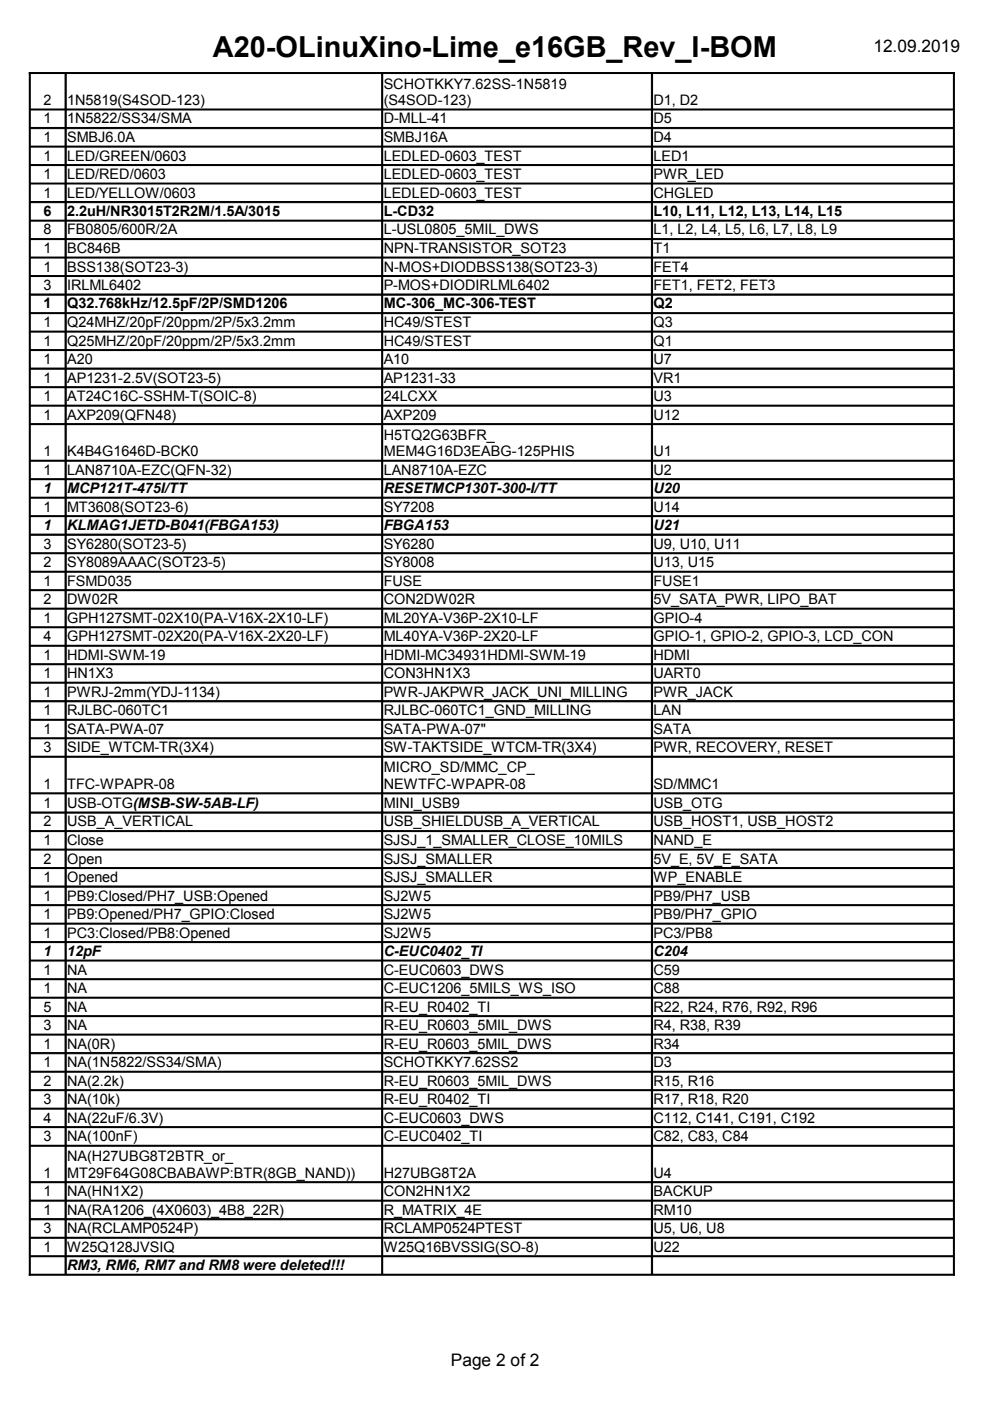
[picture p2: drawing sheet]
<svg xmlns="http://www.w3.org/2000/svg" width="210mm" height="297mm" viewBox="0 0 210 297" stroke-linecap="round" stroke-linejoin="round" font-family="sans-serif">
<defs><g id="words">
<text font-size="6.1" x="45.2" y="12">A20-OLinuXino-Lime_e16GB_Rev_I-BOM</text>
<g font-size="3.7">
<text x="185.2" y="11.1">12.09.2019</text>
<text x="95.6" y="289.7">Page 2 of 2</text>
</g>
<g font-size="3.1">
<text x="9.2" y="22.3">2</text>
<text x="14.2" y="22.3">1N5819(S4SOD-123)</text>
<text x="81.4" y="18.8">SCHOTKKY7.62SS-1N5819</text>
<text x="81.4" y="22.3">(S4SOD-123)</text>
<text x="138.5" y="22.3">D1, D2</text>
<text x="9.2" y="26.2">1</text>
<text x="14.2" y="26.2">1N5822/SS34/SMA</text>
<text x="81.4" y="26.2">D-MLL-41</text>
<text x="138.5" y="26.2">D5</text>
<text x="9.2" y="30.1">1</text>
<text x="9.2" y="34">1</text>
<text x="14.2" y="30.1">SMBJ6.0A</text>
<text x="14.2" y="34">LED/GREEN/0603</text>
<text x="81.4" y="30.1">SMBJ16A</text>
<text x="81.4" y="34">LEDLED-0603_TEST</text>
<text x="138.5" y="30.1">D4</text>
<text x="138.5" y="34">LED1</text>
<text x="9.2" y="38">1</text>
<text x="9.2" y="41.9">1</text>
<text x="14.2" y="38">LED/RED/0603</text>
<text x="14.2" y="41.9">LED/YELLOW/0603</text>
<text x="81.4" y="38">LEDLED-0603_TEST</text>
<text x="81.4" y="41.9">LEDLED-0603_TEST</text>
<text x="138.5" y="38">PWR_LED</text>
<text x="138.5" y="41.9">CHGLED</text>
<text x="9.2" y="45.8">6</text>
<text x="14.2" y="45.8">2.2uH/NR3015T2R2M/1.5A/3015</text>
<text x="81.4" y="45.8">L-CD32</text>
<text x="138.5" y="45.8">L10, L11, L12, L13, L14, L15</text>
<text x="9.2" y="49.7">8</text>
<text x="9.2" y="53.7">1</text>
<text x="14.2" y="49.7">FB0805/600R/2A</text>
<text x="14.2" y="53.7">BC846B</text>
<text x="81.4" y="49.7">L-USL0805_5MIL_DWS</text>
<text x="81.4" y="53.7">NPN-TRANSISTOR_SOT23</text>
<text x="138.5" y="49.7">L1, L2, L4, L5, L6, L7, L8, L9</text>
<text x="138.5" y="53.7">T1</text>
<text x="9.2" y="57.6">1</text>
<text x="14.2" y="57.6">BSS138(SOT23-3)</text>
<text x="81.4" y="57.6">N-MOS+DIODBSS138(SOT23-3)</text>
<text x="138.5" y="57.6">FET4</text>
<text x="9.2" y="61.5">3</text>
<text x="9.2" y="65.4">1</text>
<text x="14.2" y="61.5">IRLML6402</text>
<text x="14.2" y="65.4">Q32.768kHz/12.5pF/2P/SMD1206</text>
<text x="81.4" y="61.5">P-MOS+DIODIRLML6402</text>
<text x="81.4" y="65.4">MC-306_MC-306-TEST</text>
<text x="138.5" y="61.5">FET1, FET2, FET3</text>
<text x="138.5" y="65.4">Q2</text>
<text x="9.2" y="69.4">1</text>
<text x="14.2" y="69.4">Q24MHZ/20pF/20ppm/2P/5x3.2mm</text>
<text x="81.4" y="69.4">HC49/STEST</text>
<text x="138.5" y="69.4">Q3</text>
<text x="9.2" y="73.3">1</text>
<text x="9.2" y="77.2">1</text>
<text x="14.2" y="73.3">Q25MHZ/20pF/20ppm/2P/5x3.2mm</text>
<text x="14.2" y="77.2">A20</text>
<text x="81.4" y="73.3">HC49/STEST</text>
<text x="81.4" y="77.2">A10</text>
<text x="138.5" y="73.3">Q1</text>
<text x="138.5" y="77.2">U7</text>
<text x="9.2" y="81.1">1</text>
<text x="14.2" y="81.1">AP1231-2.5V(SOT23-5)</text>
<text x="81.4" y="81.1">AP1231-33</text>
<text x="138.5" y="81.1">VR1</text>
<text x="9.2" y="85">1</text>
<text x="9.2" y="89">1</text>
<text x="14.2" y="85">AT24C16C-SSHM-T(SOIC-8)</text>
<text x="14.2" y="89">AXP209(QFN48)</text>
<text x="81.4" y="85">24LCXX</text>
<text x="81.4" y="89">AXP209</text>
<text x="138.5" y="85">U3</text>
<text x="138.5" y="89">U12</text>
<text x="81.4" y="93.2">H5TQ2G63BFR_</text>
<text x="9.2" y="96.7">1</text>
<text x="9.2" y="100.6">1</text>
<text x="14.2" y="96.7">K4B4G1646D-BCK0</text>
<text x="14.2" y="100.6">LAN8710A-EZC(QFN-32)</text>
<text x="81.4" y="100.6">LAN8710A-EZC</text>
<text x="81.4" y="96.7">MEM4G16D3EABG-125PHIS</text>
<text x="138.5" y="96.7">U1</text>
<text x="138.5" y="100.6">U2</text>
<text x="9.2" y="104.5">1</text>
<text x="14.2" y="104.5">MCP121T-475I/TT</text>
<text x="81.4" y="104.5">RESETMCP130T-300-I/TT</text>
<text x="138.5" y="104.5">U20</text>
<text x="9.2" y="108.5">1</text>
<text x="9.2" y="112.4">1</text>
<text x="14.2" y="108.5">MT3608(SOT23-6)</text>
<text x="14.2" y="112.4">KLMAG1JETD-B041(FBGA153)</text>
<text x="81.4" y="108.5">SY7208</text>
<text x="81.4" y="112.4">FBGA153</text>
<text x="138.5" y="108.5">U14</text>
<text x="138.5" y="112.4">U21</text>
<text x="9.2" y="116.3">3</text>
<text x="14.2" y="116.3">SY6280(SOT23-5)</text>
<text x="81.4" y="116.3">SY6280</text>
<text x="138.5" y="116.3">U9, U10, U11</text>
<text x="9.2" y="120.2">2</text>
<text x="9.2" y="124.2">1</text>
<text x="14.2" y="120.2">SY8089AAAC(SOT23-5)</text>
<text x="14.2" y="124.2">FSMD035</text>
<text x="81.4" y="120.2">SY8008</text>
<text x="81.4" y="124.2">FUSE</text>
<text x="138.5" y="120.2">U13, U15</text>
<text x="138.5" y="124.2">FUSE1</text>
<text x="9.2" y="128.1">2</text>
<text x="14.2" y="128.1">DW02R</text>
<text x="81.4" y="128.1">CON2DW02R</text>
<text x="138.5" y="128.1">5V_SATA_PWR, LIPO_BAT</text>
<text x="9.2" y="132">1</text>
<text x="9.2" y="135.9">4</text>
<text x="14.2" y="132">GPH127SMT-02X10(PA-V16X-2X10-LF)</text>
<text x="14.2" y="135.9">GPH127SMT-02X20(PA-V16X-2X20-LF)</text>
<text x="81.4" y="132">ML20YA-V36P-2X10-LF</text>
<text x="81.4" y="135.9">ML40YA-V36P-2X20-LF</text>
<text x="138.5" y="132">GPIO-4</text>
<text x="138.5" y="135.9">GPIO-1, GPIO-2, GPIO-3, LCD_CON</text>
<text x="9.2" y="139.9">1</text>
<text x="9.2" y="143.8">1</text>
<text x="14.2" y="139.9">HDMI-SWM-19</text>
<text x="14.2" y="143.8">HN1X3</text>
<text x="81.4" y="139.9">HDMI-MC34931HDMI-SWM-19</text>
<text x="81.4" y="143.8">CON3HN1X3</text>
<text x="138.5" y="139.9">HDMI</text>
<text x="138.5" y="143.8">UART0</text>
<text x="9.2" y="147.7">1</text>
<text x="14.2" y="147.7">PWRJ-2mm(YDJ-1134)</text>
<text x="81.4" y="147.7">PWR-JAKPWR_JACK_UNI_MILLING</text>
<text x="138.5" y="147.7">PWR_JACK</text>
<text x="9.2" y="151.6">1</text>
<text x="9.2" y="155.5">1</text>
<text x="14.2" y="151.6">RJLBC-060TC1</text>
<text x="14.2" y="155.5">SATA-PWA-07</text>
<text x="81.4" y="151.6">RJLBC-060TC1_GND_MILLING</text>
<text x="81.4" y="155.5">SATA-PWA-07&quot;</text>
<text x="138.5" y="151.6">LAN</text>
<text x="138.5" y="155.5">SATA</text>
<text x="9.2" y="159.5">3</text>
<text x="14.2" y="159.5">SIDE_WTCM-TR(3X4)</text>
<text x="81.4" y="159.5">SW-TAKTSIDE_WTCM-TR(3X4)</text>
<text x="138.5" y="159.5">PWR, RECOVERY, RESET</text>
<text x="9.2" y="167.2">1</text>
<text x="14.2" y="167.2">TFC-WPAPR-08</text>
<text x="81.4" y="163.8">MICRO_SD/MMC_CP_</text>
<text x="81.4" y="167.2">NEWTFC-WPAPR-08</text>
<text x="138.5" y="167.2">SD/MMC1</text>
<text x="9.2" y="171.3">1</text>
<text x="14.2" y="171.3">USB-OTG(MSB-SW-5AB-LF)</text>
<text x="81.4" y="171.3">MINI_USB9</text>
<text x="138.5" y="171.3">USB_OTG</text>
<text x="9.2" y="175.2">2</text>
<text x="9.2" y="179.2">1</text>
<text x="14.2" y="175.2">USB_A_VERTICAL</text>
<text x="14.2" y="179.2">Close</text>
<text x="81.4" y="175.2">USB_SHIELDUSB_A_VERTICAL</text>
<text x="81.4" y="179.2">SJSJ_1_SMALLER_CLOSE_10MILS</text>
<text x="138.5" y="175.2">USB_HOST1, USB_HOST2</text>
<text x="138.5" y="179.2">NAND_E</text>
<text x="9.2" y="183.1">2</text>
<text x="14.2" y="183.1">Open</text>
<text x="81.4" y="183.1">SJSJ_SMALLER</text>
<text x="138.5" y="183.1">5V_E, 5V_E_SATA</text>
<text x="9.2" y="187">1</text>
<text x="9.2" y="190.9">1</text>
<text x="14.2" y="187">Opened</text>
<text x="14.2" y="190.9">PB9:Closed/PH7_USB:Opened</text>
<text x="81.4" y="187">SJSJ_SMALLER</text>
<text x="81.4" y="190.9">SJ2W5</text>
<text x="138.5" y="187">WP_ENABLE</text>
<text x="138.5" y="190.9">PB9/PH7_USB</text>
<text x="9.2" y="194.8">1</text>
<text x="14.2" y="194.8">PB9:Opened/PH7_GPIO:Closed</text>
<text x="81.4" y="194.8">SJ2W5</text>
<text x="138.5" y="194.8">PB9/PH7_GPIO</text>
<text x="9.2" y="198.8">1</text>
<text x="9.2" y="202.7">1</text>
<text x="14.2" y="198.8">PC3:Closed/PB8:Opened</text>
<text x="14.2" y="202.7">12pF</text>
<text x="81.4" y="198.8">SJ2W5</text>
<text x="81.4" y="202.7">C-EUC0402_TI</text>
<text x="138.5" y="198.8">PC3/PB8</text>
<text x="138.5" y="202.7">C204</text>
<text x="9.2" y="206.6">1</text>
<text x="14.2" y="206.6">NA</text>
<text x="81.4" y="206.6">C-EUC0603_DWS</text>
<text x="138.5" y="206.6">C59</text>
<text x="9.2" y="210.5">1</text>
<text x="9.2" y="214.5">5</text>
<text x="14.2" y="210.5">NA</text>
<text x="14.2" y="214.5">NA</text>
<text x="81.4" y="210.5">C-EUC1206_5MILS_WS_ISO</text>
<text x="81.4" y="214.5">R-EU_R0402_TI</text>
<text x="138.5" y="210.5">C88</text>
<text x="138.5" y="214.5">R22, R24, R76, R92, R96</text>
<text x="9.2" y="218.4">3</text>
<text x="14.2" y="218.4">NA</text>
<text x="81.4" y="218.4">R-EU_R0603_5MIL_DWS</text>
<text x="138.5" y="218.4">R4, R38, R39</text>
<text x="9.2" y="222.3">1</text>
<text x="9.2" y="226.2">1</text>
<text x="14.2" y="222.3">NA(0R)</text>
<text x="14.2" y="226.2">NA(1N5822/SS34/SMA)</text>
<text x="81.4" y="222.3">R-EU_R0603_5MIL_DWS</text>
<text x="81.4" y="226.2">SCHOTKKY7.62SS2</text>
<text x="138.5" y="222.3">R34</text>
<text x="138.5" y="226.2">D3</text>
<text x="9.2" y="230.2">2</text>
<text x="14.2" y="230.2">NA(2.2k)</text>
<text x="81.4" y="230.2">R-EU_R0603_5MIL_DWS</text>
<text x="138.5" y="230.2">R15, R16</text>
<text x="9.2" y="234.1">3</text>
<text x="9.2" y="238">4</text>
<text x="14.2" y="234.1">NA(10k)</text>
<text x="14.2" y="238">NA(22uF/6.3V)</text>
<text x="81.4" y="234.1">R-EU_R0402_TI</text>
<text x="81.4" y="238">C-EUC0603_DWS</text>
<text x="138.5" y="234.1">R17, R18, R20</text>
<text x="138.5" y="238">C112, C141, C191, C192</text>
<text x="9.2" y="241.9">3</text>
<text x="14.2" y="241.9">NA(100nF)</text>
<text x="81.4" y="241.9">C-EUC0402_TI</text>
<text x="138.5" y="241.9">C82, C83, C84</text>
<text x="9.2" y="249.7">1</text>
<text x="14.2" y="246.2">NA(H27UBG8T2BTR_or_</text>
<text x="14.2" y="249.7">MT29F64G08CBABAWP:BTR(8GB_NAND))</text>
<text x="81.4" y="249.7">H27UBG8T2A</text>
<text x="138.5" y="249.7">U4</text>
<text x="9.2" y="253.6">1</text>
<text x="9.2" y="257.5">1</text>
<text x="14.2" y="253.6">NA(HN1X2)</text>
<text x="14.2" y="257.5">NA(RA1206_(4X0603)_4B8_22R)</text>
<text x="81.4" y="253.6">CON2HN1X2</text>
<text x="81.4" y="257.5">R_MATRIX_4E</text>
<text x="138.5" y="253.6">BACKUP</text>
<text x="138.5" y="257.5">RM10</text>
<text x="9.2" y="261.4">3</text>
<text x="14.2" y="261.4">NA(RCLAMP0524P)</text>
<text x="81.4" y="261.4">RCLAMP0524PTEST</text>
<text x="138.5" y="261.4">U5, U6, U8</text>
<text x="9.2" y="265.4">1</text>
<text x="14.2" y="265.4">W25Q128JVSIQ</text>
<text x="14.2" y="269.3">RM3, RM6, RM7 and RM8 were deleted!!!</text>
<text x="81.4" y="265.4">W25Q16BVSSIG(SO-8)</text>
<text x="138.5" y="265.4">U22</text>
</g>
</g></defs>
<g fill="#000" stroke="#000" stroke-width=".21">
<path d="M6.2 15.4h196.2v.2h-196.2z" fill-rule="evenodd"/>
<path d="M6.2 15.4h.2v255h-.2z" fill-rule="evenodd"/>
<path d="M13.8 15.6h.2v254.6h-.2z" fill-rule="evenodd"/>
<path d="M80.9 15.6h.2v254.6h-.2z" fill-rule="evenodd"/>
<path d="M138.1 15.6h.3v254.6h-.3z" fill-rule="evenodd"/>
<path d="M202.1 15.4h.3v255h-.3z" fill-rule="evenodd"/>
<path d="M6.4 23.1h195.7v.2h-195.7z" fill-rule="evenodd"/>
<path d="M6.4 27h195.7v.3h-195.7z" fill-rule="evenodd"/>
<path d="M6.4 31h195.7v.2h-195.7z" fill-rule="evenodd"/>
<path d="M6.4 34.9h195.7v.2h-195.7z" fill-rule="evenodd"/>
<path d="M6.4 38.8h195.7v.2h-195.7z" fill-rule="evenodd"/>
<path d="M6.4 42.7h195.7v.3h-195.7z" fill-rule="evenodd"/>
<path d="M6.4 46.7h195.7v.2h-195.7z" fill-rule="evenodd"/>
<path d="M6.4 50.6h195.7v.2h-195.7z" fill-rule="evenodd"/>
<path d="M6.4 54.5h195.7v.2h-195.7z" fill-rule="evenodd"/>
<path d="M6.4 58.4h195.7v.2h-195.7z" fill-rule="evenodd"/>
<path d="M6.4 62.3h195.7v.3h-195.7z" fill-rule="evenodd"/>
<path d="M6.4 66.3h195.7v.2h-195.7z" fill-rule="evenodd"/>
<path d="M6.4 70.2h195.7v.2h-195.7z" fill-rule="evenodd"/>
<path d="M6.4 74.1h195.7v.2h-195.7z" fill-rule="evenodd"/>
<path d="M6.4 78h195.7v.3h-195.7z" fill-rule="evenodd"/>
<path d="M6.4 82h195.7v.2h-195.7z" fill-rule="evenodd"/>
<path d="M6.4 85.9h195.7v.2h-195.7z" fill-rule="evenodd"/>
<path d="M6.4 89.8h195.7v.2h-195.7z" fill-rule="evenodd"/>
<path d="M6.4 97.6h195.7v.2h-195.7z" fill-rule="evenodd"/>
<path d="M6.4 101.5h195.7v.2h-195.7z" fill-rule="evenodd"/>
<path d="M6.4 105.4h195.7v.2h-195.7z" fill-rule="evenodd"/>
<path d="M6.4 109.3h195.7v.2h-195.7z" fill-rule="evenodd"/>
<path d="M6.4 113.2h195.7v.3h-195.7z" fill-rule="evenodd"/>
<path d="M6.4 117.2h195.7v.2h-195.7z" fill-rule="evenodd"/>
<path d="M6.4 121.1h195.7v.2h-195.7z" fill-rule="evenodd"/>
<path d="M6.4 125h195.7v.2h-195.7z" fill-rule="evenodd"/>
<path d="M6.4 128.9h195.7v.3h-195.7z" fill-rule="evenodd"/>
<path d="M6.4 132.9h195.7v.2h-195.7z" fill-rule="evenodd"/>
<path d="M6.4 136.8h195.7v.2h-195.7z" fill-rule="evenodd"/>
<path d="M6.4 140.7h195.7v.2h-195.7z" fill-rule="evenodd"/>
<path d="M6.4 144.6h195.7v.3h-195.7z" fill-rule="evenodd"/>
<path d="M6.4 148.6h195.7v.2h-195.7z" fill-rule="evenodd"/>
<path d="M6.4 152.5h195.7v.2h-195.7z" fill-rule="evenodd"/>
<path d="M6.4 156.4h195.7v.2h-195.7z" fill-rule="evenodd"/>
<path d="M6.4 160.3h195.7v.2h-195.7z" fill-rule="evenodd"/>
<path d="M6.4 168.1h195.7v.2h-195.7z" fill-rule="evenodd"/>
<path d="M6.4 172.2h195.7v.2h-195.7z" fill-rule="evenodd"/>
<path d="M6.4 176.1h195.7v.2h-195.7z" fill-rule="evenodd"/>
<path d="M6.4 180h195.7v.2h-195.7z" fill-rule="evenodd"/>
<path d="M6.4 183.9h195.7v.2h-195.7z" fill-rule="evenodd"/>
<path d="M6.4 187.9h195.7v.2h-195.7z" fill-rule="evenodd"/>
<path d="M6.4 191.8h195.7v.2h-195.7z" fill-rule="evenodd"/>
<path d="M6.4 195.7h195.7v.2h-195.7z" fill-rule="evenodd"/>
<path d="M6.4 199.6h195.7v.2h-195.7z" fill-rule="evenodd"/>
<path d="M6.4 203.6h195.7v.2h-195.7z" fill-rule="evenodd"/>
<path d="M6.4 207.5h195.7v.2h-195.7z" fill-rule="evenodd"/>
<path d="M6.4 211.4h195.7v.2h-195.7z" fill-rule="evenodd"/>
<path d="M6.4 215.3h195.7v.2h-195.7z" fill-rule="evenodd"/>
<path d="M6.4 219.3h195.7v.2h-195.7z" fill-rule="evenodd"/>
<path d="M6.4 223.2h195.7v.2h-195.7z" fill-rule="evenodd"/>
<path d="M6.4 227.1h195.7v.2h-195.7z" fill-rule="evenodd"/>
<path d="M6.4 231h195.7v.2h-195.7z" fill-rule="evenodd"/>
<path d="M6.4 234.9h195.7v.3h-195.7z" fill-rule="evenodd"/>
<path d="M6.4 238.9h195.7v.2h-195.7z" fill-rule="evenodd"/>
<path d="M6.4 242.8h195.7v.2h-195.7z" fill-rule="evenodd"/>
<path d="M6.4 250.5h195.7v.3h-195.7z" fill-rule="evenodd"/>
<path d="M6.4 254.5h195.7v.2h-195.7z" fill-rule="evenodd"/>
<path d="M6.4 258.4h195.7v.2h-195.7z" fill-rule="evenodd"/>
<path d="M6.2 270.2h196.2v.2h-196.2z" fill-rule="evenodd"/>
<path d="M6.4 262.3h195.7v.2h-195.7z" fill-rule="evenodd"/>
<path d="M6.4 266.2h195.7v.3h-195.7z" fill-rule="evenodd"/>
</g>
<use href="#words"/>
</svg>
